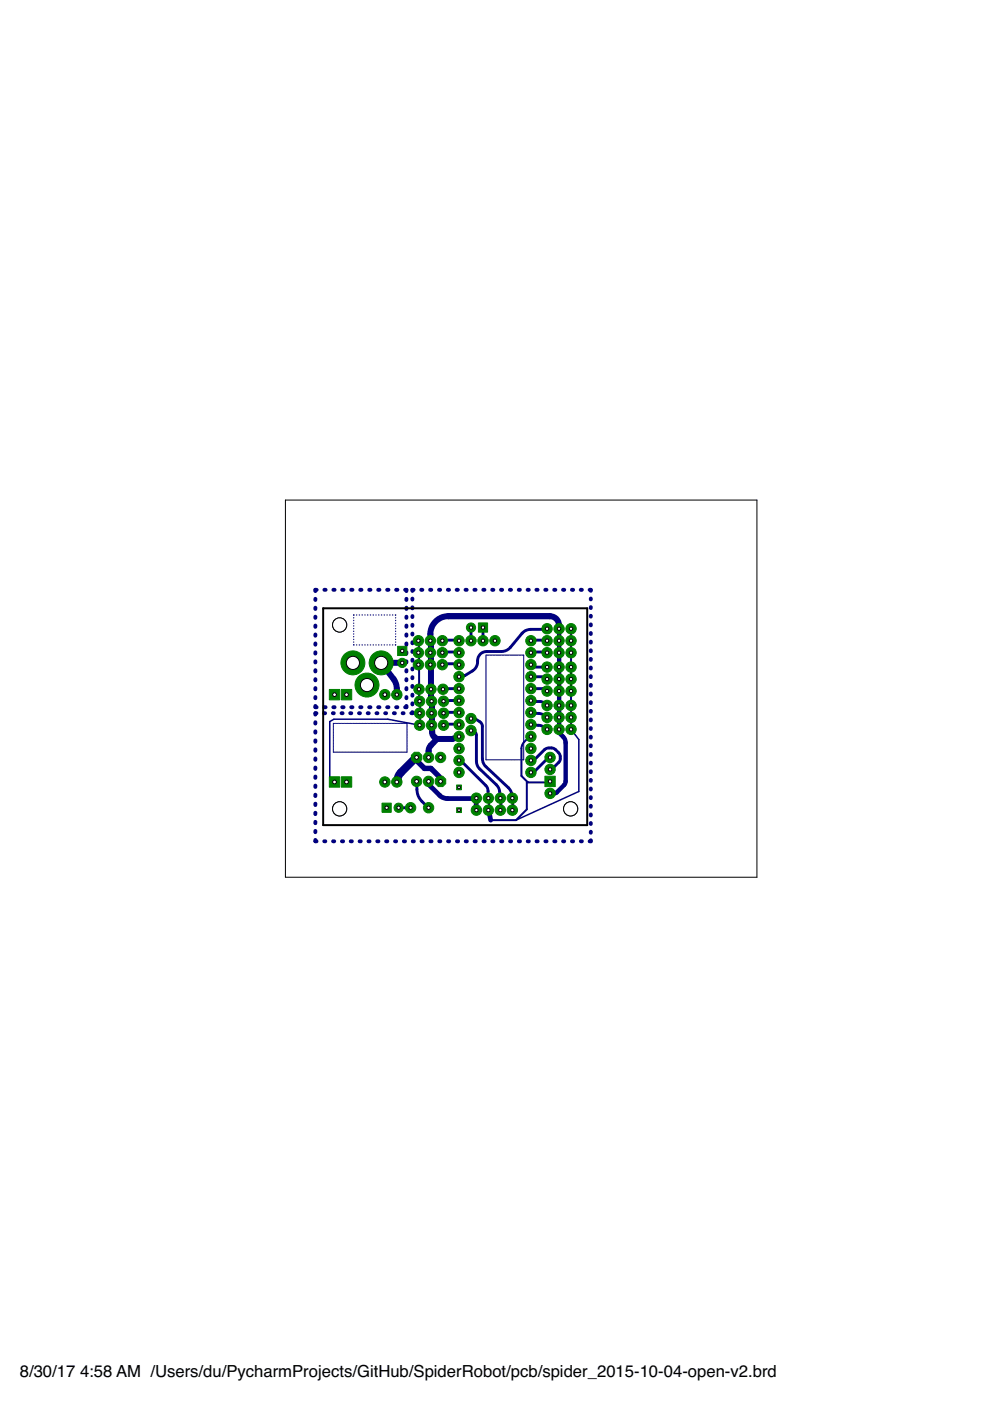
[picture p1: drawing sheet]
<svg xmlns="http://www.w3.org/2000/svg" width="210mm" height="297mm" viewBox="0 0 210 297" stroke-linecap="round" stroke-linejoin="round" font-family="sans-serif">
<defs><g id="words">
<g font-size="3.5">
<text x="4.2" y="291.8">8/30/17</text>
<text x="17" y="291.8">4:58 AM /Users/du/PycharmProjects/GitHub/SpiderRobot/pcb/spider_2015-10-04-open-v2.brd</text>
</g>
</g></defs>
<path d="M91.4 136v2M91.4 138.5v2.2M118.5 133.2a2.08 2.08 0 0 0-1.9-2.6h-21.5a3.8 3.8 0 0 0-3.9 3.9v1.2M80.8 140.5l2.9 3.8 .4 1.3v1.7M80.9 140.5h4.4M91.4 141.2v7.1M91.5 153.8l.2 1.8a1.77 1.77 0 0 0 .9 1.1M91.6 148.7v2.1M91.6 151.3v2M92.6 156.7l-1.5 1.6a3.2 3.2 0 0 0-.2 2.3M97.3 156.2l-1.4 .5h-3.3" fill="none" stroke="#000080" stroke-width="1.3"/>
<path d="M88.6 135.7l.3 .3v2.2l-.2 .2 .2 .1v2.2l-.2 .2 .2 .1v7.5l.2 .2v2.3l-.1 .2 .1 .1v2.2l-.1 .3v-.5M121.1 133.2v21.4M112.6 156.2l-.2-.1a3.9 3.9 0 0 0-1.8 2.2v6.2l1.3 1.4h4.6l.1-.2M97.3 161.2l.2 .1M98 161.8h.2M103.5 169.1l.2 .2v2.3l-.2 .2h.2v.5M111.8 165.8l-.1 .1v5.7l-2.3 2.3h-5.4" fill="none" stroke="#000080" stroke-width=".42"/>
<g fill="none" stroke="#000080" stroke-width=".61">
<path d="M93.9 138.2h3.4M93.9 135.7h3.4M99.9 133.1v2.7M102.4 133.1v2.7M112.6 138.2h3.2M112.6 135.7h3.2M115.8 133.4h-3.3l-.8 .2-1 .7-2.5 2.9-.6 .6-1.3 .3h-3.1a2.09 2.09 0 0 0-2 2.6l-.4 1-.6 .5-1.7 1.1h-1M93.9 140.7h3.4M94.1 146h3.2M94.1 153.5h3.2M94.1 151h3.2M94.1 148.5h3.2"/>
<path d="M99.9 154.9l.6 .2 .5 .5v5.8l.3 1.1 4.2 4.2a3.9 3.9 0 0 1 .6 2.5M100.1 152.4a1.91 1.91 0 0 1 2.2 1.6v6.8l.1 .8 .4 .7 5.3 5a3.2 3.2 0 0 1 .5 1.9M112.6 146h2.7l.5 .5M112.6 153.8a3.3 3.3 0 0 1 2.5 .3l.7 .6M112.6 151.3h2l.5 .2 .7 .7M112.6 148.7l2.2 .1 .5 .2 .5 .4M112.6 143.5h2.8M113.1 141.4h2.9M84.5 171.3h2.6M88.4 165.9a5 5 0 0 0 2.3 5.2M97.5 161.3l.5 .5M98.2 161.8l5 5a3.4 3.4 0 0 1 .3 2.3"/>
<path d="M106.2 169.3v2.3M108.7 169.3v2.3M113.3 161.1l2.1-2.1a2.01 2.01 0 0 1 2.4-.1 1.91 1.91 0 0 1 .9 2.5l-1.7 1.7M116.5 160.4l-3.2 3.2"/>
</g>
<path d="M90.9 166.3l2.6 2.6 .6 .3 .7 .1h5.7M101 169.3v2.3M103.7 172.3l.3 1.6" fill="none" stroke="#000080" stroke-width="1"/>
<g fill="none" stroke="#000080" stroke-width=".83">
<path d="M66.9 127v.2M66.9 128.8v.3M66.9 130.7v.3M66.9 132.6v.3M66.9 134.5v.3M66.9 136.4v.3M66.9 138.3v.3M67.1 125.1h-.2v.2M68.8 125.1h.2M70.7 125.1h.3M72.6 125.1h.3M74.5 125.1h.2"/>
<path d="M76.4 125.1h.2M78.3 125.1h.2M80.2 125.1h.3M82.1 125.1h.3M84 125.1h.3M85.9 125.1h.3v.2M86.2 127v.2M86.2 128.8v.3M86.2 130.7v.3M86.2 132.6v.3M86.2 134.5v.3M86.2 136.4v.3"/>
<path d="M86.2 138.3v.3M87.4 126.9v.2M87.4 128.8v.2M87.4 130.6v.2M87.4 132.5v.2M87.4 134.3v.2M87.4 136.2v.2M87.4 138v.2M87.4 139.9v.2M87.7 125.1h-.3v.2M89.3 125.1h.3M91.2 125.1h.2"/>
<path d="M93.1 125.1h.2M95 125.1h.2M96.8 125.1h.3M98.7 125.1h.3M100.6 125.1h.2M102.5 125.1h.2M104.4 125.1h.2M106.2 125.1h.3M108.1 125.1h.3M110 125.1h.2M111.9 125.1h.2M113.7 125.1h.3"/>
<path d="M115.6 125.1h.3M117.5 125.1h.3M119.4 125.1h.2M121.3 125.1h.2M123.1 125.1h.3M125 125.1h.3v.2M125.3 126.9v.2M125.3 128.7v.2M125.3 130.6v.1M125.3 132.4v.2M125.3 134.2v.2M125.3 136v.2"/>
<path d="M125.3 137.9v.2M125.3 139.7v.2M66.9 140.2v.3M66.9 142.1v.3M66.9 144v.3M66.9 145.9v.3M66.9 147.8v.2M66.9 149.7v.2h.2M66.9 153.1v.3M66.9 155v.3M66.9 157v.3M66.9 158.9v.3"/>
<path d="M67.1 151.2h-.2v.3M68.7 151.2h.2M68.8 149.9h.2M70.6 151.2h.2M70.7 149.9h.3M72.4 151.2h.2M72.6 149.9h.3M74.3 151.2h.2M74.5 149.9h.2M76.1 151.2h.2M76.4 149.9h.2M78 151.2h.2"/>
<path d="M78.3 149.9h.2M79.8 151.2h.2M80.2 149.9h.3M81.7 151.2h.2M82.1 149.9h.3M83.5 151.2h.2M84 149.9h.3M85.4 151.2h.2M86.2 140.2v.3M86.2 142.1v.3M86.2 144v.3M86.2 145.9v.3"/>
<path d="M86.2 147.8v.2M86.2 149.7v.2h-.3M87.4 141.7v.2M87.4 143.6v.2M87.4 145.4v.2M87.4 147.3v.2M87.4 149.1v.3M87.4 151v.2h-.2M125.3 141.5v.3M125.3 143.4v.2M125.3 145.2v.2M125.3 147v.2"/>
<path d="M125.3 148.9v.2M125.3 150.7v.2M125.3 152.5v.2M125.3 154.4v.2M125.3 156.2v.2M125.3 158v.2M125.3 159.9v.2M66.9 160.8v.3M66.9 162.7v.3M66.9 164.6v.3M66.9 166.6v.3M66.9 168.5v.3"/>
<path d="M66.9 170.4v.3M66.9 172.3v.3M66.9 174.2v.3M66.9 176.2v.2M66.9 178.1v.3h.2M68.7 178.4h.3M70.6 178.4h.3M72.5 178.4h.2M74.4 178.4h.2M76.2 178.4h.3M78.1 178.4h.3M80 178.4h.2"/>
<path d="M81.9 178.4h.2M83.8 178.4h.2M85.6 178.4h.3M87.5 178.4h.3M89.4 178.4h.2M91.2 178.4h.3M93.1 178.4h.3M95 178.4h.2M96.9 178.4h.2M98.7 178.4h.3M100.6 178.4h.3M102.5 178.4h.3"/>
<path d="M104.4 178.4h.2M106.3 178.4h.2M108.1 178.4h.3M110 178.4h.3M111.9 178.4h.2M113.7 178.4h.3M115.6 178.4h.3M117.5 178.4h.3M119.4 178.4h.2M121.3 178.4h.2M123.1 178.4h.3M125.3 178.2v.2h-.3"/>
<path d="M125.3 161.7v.2M125.3 163.5v.2M125.3 165.4v.1M125.3 167.2v.2M125.3 169v.2M125.3 170.8v.2M125.3 172.7v.2M125.3 174.5v.2M125.3 176.3v.3"/>
</g>
<path d="M89 153.8l-6.8-1.3h-11.4l-.9 .5v11.7l1 1.1M121.1 154.6l1.6 2.2v11l-13.3 6.1" fill="none" stroke="#000080" stroke-width=".32"/>
<path d="M88.2 160.6l-3.5 3.5-.6 1.7" fill="none" stroke="#000080" stroke-width="1.7"/>
<path d="M91.2 135.8l.2 .2M91.4 138l-.2 .4 .2 .1M118.8 133l-.3 .3 .1 22.1a2.74 2.74 0 0 1 1.3 2.1v8.4l-.3 .5-1.6 1.6-1.4 .2M91.4 140.7l-.2 .2 .2 .3M91.4 148.3l.2 .4M91.6 150.8v.5M91.6 153.3l-.1 .5M88.2 160.6h.1l-.1 .5M90.9 165.7v.6M93.2 164.7v1h.2M100.5 169.3h.5M101 171.6v.2" fill="none" stroke="#000080" stroke-width=".93"/>
<path d="M88.2 161.1l1.8 1.8h1.4l1.8 1.8" fill="none" stroke="#000080" stroke-width="1.1"/>
<g fill="none" stroke="#000080" stroke-width=".51">
<path d="M93.9 135.7l-.1 .1M93.9 138.2l-.1 .2M115.8 138.2l.2 .2M115.8 135.7l.2 .1M116 133.3l-.2 .1M93.9 140.7l-.1 .2M94.1 153.5l-.1 .3M94.1 151l-.1 .2M94.1 148.5l-.1 .2M94.1 146l-.2 .1M97.3 153.5v.1M97.3 151v.1"/>
<path d="M97.3 148.5h.1M99.9 152.4h.2M112.6 153.6v.2M112.6 151.1v.2M112.6 148.5v.2M112.6 143.5h.1M112.6 140.9l.5 .5M115.4 143.5l.6 .5M115.8 149.4l.2 .2M115.8 146.5h.2M116 154.6l-.2 .1M116 152.1l-.2 .1"/>
<path d="M88.3 165.7l.1 .2M90.7 171.1l.2 .2M106 169.1l.2 .2M106.2 171.6l-.1 .2M108.5 169.1l.2 .2M108.7 171.6l-.1 .2M113.3 163.6h-.7v.2M113.3 161.1h-.7v.1M116.5 160.4l.1 .2M116.6 163.1h.4"/>
</g>
<g fill="none" stroke="#000080" stroke-width=".21">
<path d="M103 139v.1M103 139.1v.1M103 139.3h.1M103 139.4h.1M103 139.5v.1M103 139.7h.1M103 139.8h.1M103 139.9v.1M103.1 138.9h-.1M103.2 138.9h.1M103.3 138.9h.1M103.4 138.9h.1"/>
<path d="M103.6 138.9h.1M103.7 138.9h.1M103.8 138.9h.1M103.9 138.9h.1M104.1 138.9h.1M104.2 138.9h.1M104.3 138.9h.1M104.5 138.9h.1M104.6 138.9h.1M104.7 138.9h.1M104.8 138.9h.1M105 138.9h.1"/>
<path d="M105.1 138.9h.1M105.2 138.9h.1M105.3 138.9h.1M105.5 138.9h.1M105.6 138.9h.1M105.7 138.9h.1M105.9 138.9h.1M106 138.9h.1M106.1 138.9h.1M106.3 138.9h.1M106.4 138.9h.1M106.5 138.9h.1"/>
<path d="M106.6 138.9h.1M106.8 138.9h.1M106.9 138.9h.1M107 138.9h.1M107.1 138.9h.1M107.3 138.9h.1M107.4 138.9h.1M107.5 138.9h.1M107.7 138.9h.1M107.8 138.9h.1M107.9 138.9h.1M108.1 138.9h.1"/>
<path d="M108.2 138.9h.1M108.3 138.9h.1M108.4 138.9h.1M108.6 138.9h.1M108.7 138.9h.1M108.8 138.9h.1M108.9 138.9h.1M109.1 138.9h.1M109.2 138.9h.1M109.3 138.9h.1M109.5 138.9h.1M109.6 138.9h.1"/>
<path d="M109.7 138.9h.1M109.9 138.9h.1M110 138.9h.1M110.1 138.9h.1M110.2 138.9h.1M110.4 138.9h.1M110.5 138.9h.1M110.6 138.9h.1M110.7 138.9h.1M110.9 138.9h.1M111 138.9h.1M111 139v.1"/>
<path d="M111 139.1v.1M111 139.3h.1M111 139.4h.1M111 139.5v.1M111 139.7h.1M111 139.8h.1M111 139.9v.1M70.7 153.4h.1M70.7 159.4v.1M70.7 153.5h.1M70.7 153.6v.1M70.7 153.8h.1"/>
<path d="M70.7 153.9h.1M70.7 154v.1M70.7 154.1v.1M70.7 154.3h.1M70.7 154.4h.1M70.7 154.5v.1M70.7 154.6v.1M70.7 154.8h.1M70.7 154.9v.1M70.7 155v.1M70.7 155.2h.1M70.7 155.3h.1"/>
<path d="M70.7 155.4v.1M70.7 155.6h.1M70.7 155.7h.1M70.7 155.8v.1M70.7 155.9v.1M70.7 156.1h.1M70.7 156.2h.1M70.7 156.3v.1M70.7 156.5h.1M70.7 156.6h.1M70.7 156.7v.1M70.7 156.8v.1"/>
<path d="M70.7 157h.1M70.7 157.1h.1M70.7 157.2v.1M70.7 157.4h.1M70.7 157.5h.1M70.7 157.6h.1M70.7 157.7v.1M70.7 157.9h.1M70.7 158v.1M70.7 158.1v.1M70.7 158.3h.1M70.7 158.4h.1"/>
<path d="M70.7 158.5v.1M70.7 158.6v.1M70.7 158.8h.1M70.7 158.9h.1M70.7 159v.1M70.7 159.2h.1M70.7 159.3h.1M70.8 153.4h.1M70.8 159.5h.1M70.9 153.4h.1M70.9 159.5h.1M71.1 153.4h.1"/>
<path d="M71.1 159.5h.1M71.2 153.4h.1M71.2 159.5h.1M71.3 153.4h.1M71.3 159.5h.1M71.4 153.4h.1M71.4 159.5h.1M71.6 153.4h.1M71.6 159.5h.1M71.7 153.4h.1M71.7 159.5h.1M71.8 153.4h.1"/>
<path d="M71.8 159.5h.1M71.9 153.4h.1M71.9 159.5h.1M72.1 153.4h.1M72.1 159.5h.1M72.2 153.4h.1M72.2 159.5h.1M72.3 153.4h.1M72.3 159.5h.1M72.5 153.4h.1M72.5 159.5h.1M72.6 153.4h.1"/>
<path d="M72.6 159.5h.1M72.7 153.4h.1M72.7 159.5h.1M72.8 153.4h.1M72.8 159.5h.1M73 153.4h.1M73 159.5h.1M73.1 153.4h.1M73.1 159.5h.1M73.2 153.4h.1M73.2 159.5h.1M73.3 153.4h.1"/>
<path d="M73.3 159.5h.1M73.5 153.4h.1M73.5 159.5h.1M73.6 153.4h.1M73.6 159.5h.1M73.7 153.4h.1M73.7 159.5h.1M73.9 153.4h.1M73.9 159.5h.1M74 153.4h.1M74 159.5h.1M74.1 153.4h.1"/>
<path d="M74.1 159.5h.1M74.3 153.4h.1M74.3 159.5h.1M74.4 153.4h.1M74.4 159.5h.1M74.5 153.4h.1M74.5 159.5h.1M74.6 153.4h.1M74.6 159.5h.1M74.8 153.4h.1M74.8 159.5h.1M74.9 153.4h.1"/>
<path d="M74.9 159.5h.1M75 153.4h.1M75 159.5h.1M75.1 153.4h.1M75.1 159.5h.1M75.3 153.4h.1M75.3 159.5h.1M75.4 153.4h.1M75.4 159.5h.1M75.5 153.4h.1M75.5 159.5h.1M75.6 153.4h.1"/>
<path d="M75.6 159.5h.1M75.8 153.4h.1M75.8 159.5h.1M75.9 153.4h.1M75.9 159.5h.1M76 153.4h.1M76 159.5h.1M76.2 153.4h.1M76.2 159.5h.1M76.3 153.4h.1M76.3 159.5h.1M76.4 153.4h.1"/>
<path d="M76.4 159.5h.1M76.5 153.4h.1M76.5 159.5h.1M76.7 153.4h.1M76.7 159.5h.1M76.8 153.4h.1M76.8 159.5h.1M76.9 153.4h.1M76.9 159.5h.1M77 153.4h.1M77 159.5h.1M77.2 153.4h.1"/>
<path d="M77.2 159.5h.1M77.3 153.4h.1M77.3 159.5h.1M77.4 153.4h.1M77.4 159.5h.1M77.6 153.4h.1M77.6 159.5h.1M77.7 153.4h.1M77.7 159.5h.1M77.8 153.4h.1M77.8 159.5h.1M78 153.4h.1"/>
<path d="M78 159.5h.1M78.1 153.4h.1M78.1 159.5h.1M78.2 153.4h.1M78.2 159.5h.1M78.3 153.4h.1M78.3 159.5h.1M78.5 153.4h.1M78.5 159.5h.1M78.6 153.4h.1M78.6 159.5h.1M78.7 153.4h.1"/>
<path d="M78.7 159.5h.1M78.8 153.4h.1M78.8 159.5h.1M79 153.4h.1M79 159.5h.1M79.1 153.4h.1M79.1 159.5h.1M79.2 153.4h.1M79.2 159.5h.1M79.4 153.4h.1M79.4 159.5h.1M79.5 153.4h.1"/>
<path d="M79.5 159.5h.1M79.6 153.4h.1M79.6 159.5h.1M79.7 153.4h.1M79.7 159.5h.1M79.9 153.4h.1M79.9 159.5h.1M80 153.4h.1M80 159.5h.1M80.1 153.4h.1M80.1 159.5h.1M80.2 153.4h.1"/>
<path d="M80.2 159.5h.1M80.4 153.4h.1M80.4 159.5h.1M80.5 153.4h.1M80.5 159.5h.1M80.6 153.4h.1M80.6 159.5h.1M80.8 153.4h.1M80.8 159.5h.1M80.9 153.4h.1M80.9 159.5h.1M81 153.4h.1"/>
<path d="M81 159.5h.1M81.1 153.4h.1M81.1 159.5h.1M81.3 153.4h.1M81.3 159.5h.1M81.4 153.4h.1M81.4 159.5h.1M81.5 153.4h.1M81.5 159.5h.1M81.6 153.4h.1M81.6 159.5h.1M81.8 153.4h.1"/>
<path d="M81.8 159.5h.1M81.9 153.4h.1M81.9 159.5h.1M82 153.4h.1M82 159.5h.1M82.2 153.4h.1M82.2 159.5h.1M82.3 153.4h.1M82.3 159.5h.1M82.4 153.4h.1M82.4 159.5h.1M82.5 153.4h.1"/>
<path d="M82.5 159.5h.1M82.7 153.4h.1M82.7 159.5h.1M82.8 153.4h.1M82.8 159.5h.1M82.9 153.4h.1M82.9 159.5h.1M83.1 153.4h.1M83.1 159.5h.1M83.2 153.4h.1M83.2 159.5h.1M83.3 153.4h.1"/>
<path d="M83.3 159.5h.1M83.4 153.4h.1M83.4 159.5h.1M83.6 153.4h.1M83.6 159.5h.1M83.7 153.4h.1M83.7 159.5h.1M83.8 153.4h.1M83.8 159.5h.1M83.9 153.4h.1M83.9 159.5h.1M84.1 153.4h.1"/>
<path d="M84.1 159.5h.1M84.2 153.4h.1M84.2 159.5h.1M84.3 153.4h.1M84.3 159.5h.1M84.5 153.4h.1M84.5 159.5h.1M84.6 153.4h.1M84.6 159.5h.1M84.7 153.4h.1M84.7 159.5h.1M84.8 153.4h.1"/>
<path d="M84.8 159.5h.1M85 153.4h.1M85 159.5h.1M85.1 153.4h.1M85.1 159.5h.1M85.2 153.4h.1M85.2 159.5h.1M85.3 153.4h.1M85.3 159.5h.1M85.5 153.4h.1M85.5 159.5h.1M85.6 153.4h.1"/>
<path d="M85.6 159.5h.1M85.7 153.4h.1M85.7 159.5h.1M85.9 153.4h.1M85.9 159.5h.1M86 153.4h.1M86 159.5h.1M86.1 153.4h.1M86.1 159.5h.1M86.3 153.4h.1M86.3 153.5h.1M86.3 153.6v.1"/>
<path d="M86.3 153.8h.1M86.3 153.9h.1M86.3 154v.1M86.3 154.1v.1M86.3 154.3h.1M86.3 154.4h.1M86.3 154.5v.1M86.3 154.6v.1M86.3 154.8h.1M86.3 154.9v.1M86.3 155v.1M86.3 155.2h.1"/>
<path d="M86.3 155.3h.1M86.3 155.4v.1M86.3 155.6h.1M86.3 155.7h.1M86.3 155.8v.1M86.3 155.9v.1M86.3 156.1h.1M86.3 156.2h.1M86.3 156.3v.1M86.3 156.5h.1M86.3 156.6h.1M86.3 156.7v.1"/>
<path d="M86.3 156.8v.1M86.3 157h.1M86.3 157.1h.1M86.3 157.2v.1M86.3 157.4h.1M86.3 157.5h.1M86.3 157.6h.1M86.3 157.7v.1M86.3 157.9h.1M86.3 158v.1M86.3 158.1v.1M86.3 158.3h.1"/>
<path d="M86.3 158.4h.1M86.3 158.5v.1M86.3 158.6v.1M86.3 158.8h.1M86.3 158.9h.1M86.3 159v.1M86.3 159.2h.1M86.3 159.3h.1M86.3 159.4v.1M103 140v.1M103 140.2h.1M103 140.3h.1"/>
<path d="M103 140.4v.1M103 140.5v.1M103 140.7h.1M103 140.8h.1M103 140.9v.1M103 141.1h.1M103 141.2h.1M103 141.3v.1M103 141.4v.1M103 141.6h.1M103 141.7h.1M103 141.8v.1"/>
<path d="M103 141.9v.1M103 142.1h.1M103 142.2h.1M103 142.3v.1M103 142.5h.1M103 142.6h.1M103 142.7v.1M103 142.9h.1M103 143h.1M103 143.1v.1M103 143.2v.1M103 143.4h.1"/>
<path d="M103 143.5h.1M103 143.6v.1M103 143.7v.1M103 143.9h.1M103 144h.1M103 144.1v.1M103 144.3h.1M103 144.4h.1M103 144.5h.1M103 144.6v.1M103 144.8h.1M103 144.9h.1"/>
<path d="M103 145v.1M103 145.1v.1M103 145.3h.1M103 145.4h.1M103 145.5v.1M103 145.6v.1M103 145.8h.1M103 145.9h.1M103 146v.1M103 146.2h.1M103 146.3h.1M103 146.4v.1"/>
<path d="M103 146.5v.1M103 146.7h.1M103 146.8h.1M103 146.9v.1M103 147v.1M103 147.2h.1M103 147.3h.1M103 147.4v.1M103 147.6h.1M103 147.7h.1M103 147.8h.1M103 147.9v.1"/>
<path d="M103 148.1h.1M103 148.2h.1M103 148.3v.1M103 148.4v.1M103 148.6h.1M103 148.7h.1M103 148.8v.1M103 149h.1M103 149.1h.1M103 149.2v.1M103 149.4h.1M103 149.5h.1"/>
<path d="M103 149.6h.1M103 149.7v.1M103 149.9h.1M103 150h.1M103 150.1v.1M103 150.2v.1M103 150.4h.1M103 150.5h.1M103 150.6v.1M103 150.7v.1M103 150.9h.1M103 151h.1"/>
<path d="M103 151.1v.1M103 151.3h.1M103 151.4h.1M103 151.5v.1M103 151.6v.1M103 151.8h.1M103 151.9h.1M103 152v.1M103 152.1v.1M103 152.3h.1M103 152.4h.1M103 152.5v.1"/>
<path d="M103 152.7h.1M103 152.8h.1M103 152.9v.1M103 153v.1M103 153.2h.1M103 153.3h.1M103 153.4v.1M103 153.5v.1M103 153.7h.1M103 153.8h.1M103 153.9v.1M103 154.1h.1"/>
<path d="M103 154.2h.1M103 154.3h.1M103 154.4v.1M103 154.6h.1M103 154.7h.1M103 154.8v.1M103 154.9v.1M103 155.1h.1M103 155.2v.1M103 155.3v.1M103 155.5h.1M103 155.6h.1"/>
<path d="M103 155.7v.1M103 155.9h.1M103 156h.1M103 156.1h.1M103 156.2v.1M103 156.4h.1M103 156.5h.1M103 156.6v.1M103 156.7v.1M103 156.9h.1M103 157h.1M103 157.1v.1"/>
<path d="M103 157.2v.1M103 157.4h.1M103 157.5h.1M103 157.6v.1M103 157.8h.1M103 157.9h.1M103 158v.1M103 158.1v.1M103 158.3h.1M103 158.4h.1M103 158.5v.1M103 158.6v.1"/>
<path d="M103 158.8h.1M103 158.9h.1M103 159v.1M103 159.2h.1M103 159.3h.1M103 159.4h.1M103 159.5v.1M103 159.7h.1M103 159.8h.1M103 159.9v.1M111 140v.1M111 140.2h.1"/>
<path d="M111 140.3h.1M111 140.4v.1M111 140.5v.1M111 140.7h.1M111 140.8h.1M111 140.9v.1M111 141.1h.1M111 141.2h.1M111 141.3v.1M111 141.4v.1M111 141.6h.1M111 141.7h.1"/>
<path d="M111 141.8v.1M111 141.9v.1M111 142.1h.1M111 142.2h.1M111 142.3v.1M111 142.5h.1M111 142.6h.1M111 142.7v.1M111 142.9h.1M111 143h.1M111 143.1v.1M111 143.2v.1"/>
<path d="M111 143.4h.1M111 143.5h.1M111 143.6v.1M111 143.7v.1M111 143.9h.1M111 144h.1M111 144.1v.1M111 144.3h.1M111 144.4h.1M111 144.5h.1M111 144.6v.1M111 144.8h.1"/>
<path d="M111 144.9h.1M111 145v.1M111 145.1v.1M111 145.3h.1M111 145.4h.1M111 145.5v.1M111 145.6v.1M111 145.8h.1M111 145.9h.1M111 146v.1M111 146.2h.1M111 146.3h.1"/>
<path d="M111 146.4v.1M111 146.5v.1M111 146.7h.1M111 146.8h.1M111 146.9v.1M111 147v.1M111 147.2h.1M111 147.3h.1M111 147.4v.1M111 147.6h.1M111 147.7h.1M111 147.8h.1"/>
<path d="M111 147.9v.1M111 148.1h.1M111 148.2h.1M111 148.3v.1M111 148.4v.1M111 148.6h.1M111 148.7h.1M111 148.8v.1M111 149h.1M111 149.1h.1M111 149.2v.1M111 149.4h.1"/>
<path d="M111 149.5h.1M111 149.6h.1M111 149.7v.1M111 149.9h.1M111 150h.1M111 150.1v.1M111 150.2v.1M111 150.4h.1M111 150.5h.1M111 150.6v.1M111 150.7v.1M111 150.9h.1"/>
<path d="M111 151h.1M111 151.1v.1M111 151.3h.1M111 151.4h.1M111 151.5v.1M111 151.6v.1M111 151.8h.1M111 151.9h.1M111 152v.1M111 152.1v.1M111 152.3h.1M111 152.4h.1"/>
<path d="M111 152.5v.1M111 152.7h.1M111 152.8h.1M111 152.9v.1M111 153v.1M111 153.2h.1M111 153.3h.1M111 153.4v.1M111 153.5v.1M111 153.7h.1M111 153.8h.1M111 153.9v.1"/>
<path d="M111 154.1h.1M111 154.2h.1M111 154.3h.1M111 154.4v.1M111 154.6h.1M111 154.7h.1M111 154.8v.1M111 154.9v.1M111 155.1h.1M111 155.2v.1M111 155.3v.1M111 155.5h.1"/>
<path d="M111 155.6h.1M111 155.7v.1M111 155.9h.1M111 156h.1M111 156.1h.1M111 156.2v.1M111 156.4h.1M111 156.5h.1M111 156.6v.1M111 156.7v.1M111 156.9h.1M111 157h.1"/>
<path d="M111 157.1v.1M111 157.2v.1M111 157.4h.1M111 157.5h.1M111 157.6v.1M111 157.8h.1M111 157.9h.1M111 158v.1M111 158.1v.1M111 158.3h.1M111 158.4h.1M111 158.5v.1"/>
<path d="M111 158.6v.1M111 158.8h.1M111 158.9h.1M111 159v.1M111 159.2h.1M111 159.3h.1M111 159.4h.1M111 159.5v.1M111 159.7h.1M111 159.8h.1M111 159.9v.1M103 161.1h.1"/>
<path d="M103 160v.1M103 160.2h.1M103 160.3h.1M103 160.4v.1M103 160.5v.1M103 160.7h.1M103 160.8h.1M103 160.9v.1M103.2 161.1h.1M103.3 161.1h.1M103.4 161.1h.1M103.6 161.1h.1"/>
<path d="M103.7 161.1h.1M103.8 161.1h.1M103.9 161.1h.1M104.1 161.1h.1M104.2 161.1h.1M104.3 161.1h.1M104.5 161.1h.1M104.6 161.1h.1M104.7 161.1h.1M104.8 161.1h.1M105 161.1h.1M105.1 161.1h.1"/>
<path d="M105.2 161.1h.1M105.3 161.1h.1M105.5 161.1h.1M105.6 161.1h.1M105.7 161.1h.1M105.9 161.1h.1M106 161.1h.1M106.1 161.1h.1M106.3 161.1h.1M106.4 161.1h.1M106.5 161.1h.1M106.6 161.1h.1"/>
<path d="M106.8 161.1h.1M106.9 161.1h.1M107 161.1h.1M107.1 161.1h.1M107.3 161.1h.1M107.4 161.1h.1M107.5 161.1h.1M107.7 161.1h.1M107.8 161.1h.1M107.9 161.1h.1M108.1 161.1h.1M108.2 161.1h.1"/>
<path d="M108.3 161.1h.1M108.4 161.1h.1M108.6 161.1h.1M108.7 161.1h.1M108.8 161.1h.1M108.9 161.1h.1M109.1 161.1h.1M109.2 161.1h.1M109.3 161.1h.1M109.5 161.1h.1M109.6 161.1h.1M109.7 161.1h.1"/>
<path d="M109.9 161.1h.1M110 161.1h.1M110.1 161.1h.1M110.2 161.1h.1M110.4 161.1h.1M110.5 161.1h.1M110.6 161.1h.1M110.7 161.1h.1M110.9 161.1h.1M111 160v.1M111 160.2h.1M111 160.3h.1"/>
<path d="M111 160.4v.1M111 160.5v.1M111 160.7h.1M111 160.8h.1M111 160.9v.1M111 161.1h.1"/>
</g>
<g fill="none" stroke="#000080" stroke-width=".25">
<path d="M75 136.7h.1M75 131h.1M75 131.5v.1M75 132.1v.1M75 132.7h.1M75 133.2v.1M75 133.8v.1M75 134.4v.1M75 135h.1M75 135.5v.1M75 136.1v.1M75.1 130.4l-.1 .1"/>
<path d="M75.6 130.4h.1M75.6 136.7h.1M76.2 130.4h.1M76.2 136.7h.1M76.8 130.4h.1M76.8 136.7h.1M77.3 130.4h.1M77.3 136.7h.1M77.9 130.4h.1M77.9 136.7h.1M78.5 130.4h.1M78.5 136.7h.1"/>
<path d="M79.1 130.4h.1M79.1 136.7h.1M79.7 130.4h.1M79.7 136.7h.1M80.3 130.4h.1M80.3 136.7h.1M80.9 130.4h.1M80.9 136.7h.1M81.4 130.4h.1M81.4 136.7h.1M82 130.4h.1M82 136.7h.1"/>
<path d="M82.6 130.4h.1M82.6 136.7h.1M83.2 130.4h.1M83.2 136.7h.1M83.8 130.4l.1 .1M83.9 131h.1M83.9 131.5v.1M83.9 132.1v.1M83.9 132.7h.1M83.9 133.2v.1M83.9 133.8v.1M83.9 134.4v.1"/>
<path d="M83.9 135h.1M83.9 135.5v.1M83.9 136.1v.1M83.9 136.7h-.1"/>
</g>
<circle cx="116" cy="154.6" r="1.1" fill="#008000" stroke="#008000" stroke-width=".21"/>
<circle cx="116" cy="154.6" r=".36" fill="#fff" stroke="#000" stroke-width=".21"/>
<circle cx="118.5" cy="154.6" r="1.1" fill="#008000" stroke="#008000" stroke-width=".21"/>
<circle cx="118.5" cy="154.6" r=".36" fill="#fff" stroke="#000" stroke-width=".21"/>
<circle cx="121.1" cy="154.6" r="1.1" fill="#008000" stroke="#008000" stroke-width=".21"/>
<circle cx="121.1" cy="154.6" r=".36" fill="#fff" stroke="#000" stroke-width=".21"/>
<circle cx="116" cy="146.5" r="1.1" fill="#008000" stroke="#008000" stroke-width=".21"/>
<circle cx="116" cy="146.5" r=".36" fill="#fff" stroke="#000" stroke-width=".21"/>
<circle cx="118.5" cy="146.5" r="1.1" fill="#008000" stroke="#008000" stroke-width=".21"/>
<circle cx="118.5" cy="146.5" r=".36" fill="#fff" stroke="#000" stroke-width=".21"/>
<circle cx="121.1" cy="146.5" r="1.1" fill="#008000" stroke="#008000" stroke-width=".21"/>
<circle cx="121.1" cy="146.5" r=".36" fill="#fff" stroke="#000" stroke-width=".21"/>
<circle cx="116" cy="138.4" r="1.1" fill="#008000" stroke="#008000" stroke-width=".21"/>
<circle cx="116" cy="138.4" r=".36" fill="#fff" stroke="#000" stroke-width=".21"/>
<circle cx="118.5" cy="138.4" r="1.1" fill="#008000" stroke="#008000" stroke-width=".21"/>
<circle cx="118.5" cy="138.4" r=".36" fill="#fff" stroke="#000" stroke-width=".21"/>
<circle cx="121.1" cy="138.4" r="1.1" fill="#008000" stroke="#008000" stroke-width=".21"/>
<circle cx="121.1" cy="138.4" r=".36" fill="#fff" stroke="#000" stroke-width=".21"/>
<circle cx="93.8" cy="140.9" r="1.1" fill="#008000" stroke="#008000" stroke-width=".21"/>
<circle cx="93.8" cy="140.9" r=".36" fill="#fff" stroke="#000" stroke-width=".21"/>
<circle cx="91.2" cy="140.9" r="1.1" fill="#008000" stroke="#008000" stroke-width=".21"/>
<circle cx="91.2" cy="140.9" r=".36" fill="#fff" stroke="#000" stroke-width=".21"/>
<circle cx="88.7" cy="140.9" r="1.1" fill="#008000" stroke="#008000" stroke-width=".21"/>
<circle cx="88.7" cy="140.9" r=".36" fill="#fff" stroke="#000" stroke-width=".21"/>
<circle cx="116" cy="152.1" r="1.1" fill="#008000" stroke="#008000" stroke-width=".21"/>
<circle cx="116" cy="152.1" r=".36" fill="#fff" stroke="#000" stroke-width=".21"/>
<circle cx="118.5" cy="152.1" r="1.1" fill="#008000" stroke="#008000" stroke-width=".21"/>
<circle cx="118.5" cy="152.1" r=".36" fill="#fff" stroke="#000" stroke-width=".21"/>
<circle cx="121.1" cy="152.1" r="1.1" fill="#008000" stroke="#008000" stroke-width=".21"/>
<circle cx="121.1" cy="152.1" r=".36" fill="#fff" stroke="#000" stroke-width=".21"/>
<circle cx="116" cy="144" r="1.1" fill="#008000" stroke="#008000" stroke-width=".21"/>
<circle cx="116" cy="144" r=".36" fill="#fff" stroke="#000" stroke-width=".21"/>
<circle cx="118.5" cy="144" r="1.1" fill="#008000" stroke="#008000" stroke-width=".21"/>
<circle cx="118.5" cy="144" r=".36" fill="#fff" stroke="#000" stroke-width=".21"/>
<circle cx="121.1" cy="144" r="1.1" fill="#008000" stroke="#008000" stroke-width=".21"/>
<circle cx="121.1" cy="144" r=".36" fill="#fff" stroke="#000" stroke-width=".21"/>
<circle cx="116" cy="135.8" r="1.1" fill="#008000" stroke="#008000" stroke-width=".21"/>
<circle cx="116" cy="135.8" r=".36" fill="#fff" stroke="#000" stroke-width=".21"/>
<circle cx="118.5" cy="135.8" r="1.1" fill="#008000" stroke="#008000" stroke-width=".21"/>
<circle cx="118.5" cy="135.8" r=".36" fill="#fff" stroke="#000" stroke-width=".21"/>
<circle cx="121.1" cy="135.8" r="1.1" fill="#008000" stroke="#008000" stroke-width=".21"/>
<circle cx="121.1" cy="135.8" r=".36" fill="#fff" stroke="#000" stroke-width=".21"/>
<circle cx="93.8" cy="138.4" r="1.1" fill="#008000" stroke="#008000" stroke-width=".21"/>
<circle cx="93.8" cy="138.4" r=".36" fill="#fff" stroke="#000" stroke-width=".21"/>
<circle cx="91.2" cy="138.4" r="1.1" fill="#008000" stroke="#008000" stroke-width=".21"/>
<circle cx="91.2" cy="138.4" r=".36" fill="#fff" stroke="#000" stroke-width=".21"/>
<circle cx="88.7" cy="138.4" r="1.1" fill="#008000" stroke="#008000" stroke-width=".21"/>
<circle cx="88.7" cy="138.4" r=".36" fill="#fff" stroke="#000" stroke-width=".21"/>
<circle cx="116.6" cy="160.6" r="1.1" fill="#008000" stroke="#008000" stroke-width=".21"/>
<circle cx="116.6" cy="160.6" r=".36" fill="#fff" stroke="#000" stroke-width=".21"/>
<circle cx="116.6" cy="163.1" r="1.1" fill="#008000" stroke="#008000" stroke-width=".21"/>
<circle cx="116.6" cy="163.1" r=".36" fill="#fff" stroke="#000" stroke-width=".21"/>
<path d="M115.5 164.6h2.2v2.2h-2.2z" fill="#008000" stroke="#008000" stroke-width=".21"/>
<circle cx="116.6" cy="165.7" r=".36" fill="#fff" stroke="#000" stroke-width=".21"/>
<circle cx="116.6" cy="168.2" r="1.1" fill="#008000" stroke="#008000" stroke-width=".21"/>
<circle cx="116.6" cy="168.2" r=".36" fill="#fff" stroke="#000" stroke-width=".21"/>
<circle cx="101" cy="169.2" r="1.1" fill="#008000" stroke="#008000" stroke-width=".21"/>
<circle cx="101" cy="169.2" r=".36" fill="#fff" stroke="#000" stroke-width=".21"/>
<circle cx="103.5" cy="169.2" r="1.1" fill="#008000" stroke="#008000" stroke-width=".21"/>
<circle cx="103.5" cy="169.2" r=".36" fill="#fff" stroke="#000" stroke-width=".21"/>
<circle cx="106.1" cy="169.2" r="1.1" fill="#008000" stroke="#008000" stroke-width=".21"/>
<circle cx="106.1" cy="169.2" r=".36" fill="#fff" stroke="#000" stroke-width=".21"/>
<circle cx="108.6" cy="169.2" r="1.1" fill="#008000" stroke="#008000" stroke-width=".21"/>
<circle cx="108.6" cy="169.2" r=".36" fill="#fff" stroke="#000" stroke-width=".21"/>
<circle cx="74.8" cy="140.5" r="2.54" fill="#008000" stroke="#008000" stroke-width=".21"/>
<circle cx="74.8" cy="140.5" r="1.4" fill="#fff" stroke="#000" stroke-width=".21"/>
<circle cx="77.8" cy="145.2" r="2.54" fill="#008000" stroke="#008000" stroke-width=".21"/>
<circle cx="77.8" cy="145.2" r="1.4" fill="#fff" stroke="#000" stroke-width=".21"/>
<circle cx="80.8" cy="140.5" r="2.54" fill="#008000" stroke="#008000" stroke-width=".21"/>
<circle cx="80.8" cy="140.5" r="1.4" fill="#fff" stroke="#000" stroke-width=".21"/>
<circle cx="84.5" cy="171.3" r=".97" fill="#008000" stroke="#008000" stroke-width=".21"/>
<circle cx="84.5" cy="171.3" r=".36" fill="#fff" stroke="#000" stroke-width=".21"/>
<path d="M81 170.3h2v1.9h-2z" fill="#008000" stroke="#008000" stroke-width=".21"/>
<circle cx="82" cy="171.3" r=".36" fill="#fff" stroke="#000" stroke-width=".21"/>
<circle cx="97.3" cy="135.8" r="1.1" fill="#008000" stroke="#008000" stroke-width=".21"/>
<circle cx="97.3" cy="135.8" r=".36" fill="#fff" stroke="#000" stroke-width=".21"/>
<circle cx="97.3" cy="138.4" r="1.1" fill="#008000" stroke="#008000" stroke-width=".21"/>
<circle cx="97.3" cy="138.4" r=".36" fill="#fff" stroke="#000" stroke-width=".21"/>
<circle cx="97.3" cy="140.9" r="1.1" fill="#008000" stroke="#008000" stroke-width=".21"/>
<circle cx="97.3" cy="140.9" r=".36" fill="#fff" stroke="#000" stroke-width=".21"/>
<circle cx="97.3" cy="143.5" r="1.1" fill="#008000" stroke="#008000" stroke-width=".21"/>
<circle cx="97.3" cy="143.5" r=".36" fill="#fff" stroke="#000" stroke-width=".21"/>
<circle cx="97.3" cy="146" r="1.1" fill="#008000" stroke="#008000" stroke-width=".21"/>
<circle cx="97.3" cy="146" r=".36" fill="#fff" stroke="#000" stroke-width=".21"/>
<circle cx="97.3" cy="148.5" r="1.1" fill="#008000" stroke="#008000" stroke-width=".21"/>
<circle cx="97.3" cy="148.5" r=".36" fill="#fff" stroke="#000" stroke-width=".21"/>
<circle cx="97.3" cy="151.1" r="1.1" fill="#008000" stroke="#008000" stroke-width=".21"/>
<circle cx="97.3" cy="151.1" r=".36" fill="#fff" stroke="#000" stroke-width=".21"/>
<circle cx="97.3" cy="153.6" r="1.1" fill="#008000" stroke="#008000" stroke-width=".21"/>
<circle cx="97.3" cy="153.6" r=".36" fill="#fff" stroke="#000" stroke-width=".21"/>
<circle cx="97.3" cy="156.2" r="1.1" fill="#008000" stroke="#008000" stroke-width=".21"/>
<circle cx="97.3" cy="156.2" r=".36" fill="#fff" stroke="#000" stroke-width=".21"/>
<circle cx="97.3" cy="158.7" r="1.1" fill="#008000" stroke="#008000" stroke-width=".21"/>
<circle cx="97.3" cy="158.7" r=".36" fill="#fff" stroke="#000" stroke-width=".21"/>
<circle cx="97.3" cy="161.2" r="1.1" fill="#008000" stroke="#008000" stroke-width=".21"/>
<circle cx="97.3" cy="161.2" r=".36" fill="#fff" stroke="#000" stroke-width=".21"/>
<circle cx="97.3" cy="163.8" r="1.1" fill="#008000" stroke="#008000" stroke-width=".21"/>
<circle cx="97.3" cy="163.8" r=".36" fill="#fff" stroke="#000" stroke-width=".21"/>
<circle cx="99.9" cy="135.8" r="1.1" fill="#008000" stroke="#008000" stroke-width=".21"/>
<circle cx="99.9" cy="135.8" r=".36" fill="#fff" stroke="#000" stroke-width=".21"/>
<circle cx="102.4" cy="135.8" r="1.1" fill="#008000" stroke="#008000" stroke-width=".21"/>
<circle cx="102.4" cy="135.8" r=".36" fill="#fff" stroke="#000" stroke-width=".21"/>
<circle cx="104.9" cy="135.8" r="1.1" fill="#008000" stroke="#008000" stroke-width=".21"/>
<circle cx="104.9" cy="135.8" r=".36" fill="#fff" stroke="#000" stroke-width=".21"/>
<circle cx="99.9" cy="154.9" r="1.1" fill="#008000" stroke="#008000" stroke-width=".21"/>
<circle cx="99.9" cy="154.9" r=".36" fill="#fff" stroke="#000" stroke-width=".21"/>
<circle cx="99.9" cy="152.4" r="1.1" fill="#008000" stroke="#008000" stroke-width=".21"/>
<circle cx="99.9" cy="152.4" r=".36" fill="#fff" stroke="#000" stroke-width=".21"/>
<circle cx="112.6" cy="135.8" r="1.1" fill="#008000" stroke="#008000" stroke-width=".21"/>
<circle cx="112.6" cy="135.8" r=".36" fill="#fff" stroke="#000" stroke-width=".21"/>
<circle cx="112.6" cy="138.4" r="1.1" fill="#008000" stroke="#008000" stroke-width=".21"/>
<circle cx="112.6" cy="138.4" r=".36" fill="#fff" stroke="#000" stroke-width=".21"/>
<circle cx="112.6" cy="140.9" r="1.1" fill="#008000" stroke="#008000" stroke-width=".21"/>
<circle cx="112.6" cy="140.9" r=".36" fill="#fff" stroke="#000" stroke-width=".21"/>
<circle cx="112.6" cy="143.5" r="1.1" fill="#008000" stroke="#008000" stroke-width=".21"/>
<circle cx="112.6" cy="143.5" r=".36" fill="#fff" stroke="#000" stroke-width=".21"/>
<circle cx="112.6" cy="146" r="1.1" fill="#008000" stroke="#008000" stroke-width=".21"/>
<circle cx="112.6" cy="146" r=".36" fill="#fff" stroke="#000" stroke-width=".21"/>
<circle cx="112.6" cy="148.5" r="1.1" fill="#008000" stroke="#008000" stroke-width=".21"/>
<circle cx="112.6" cy="148.5" r=".36" fill="#fff" stroke="#000" stroke-width=".21"/>
<circle cx="112.6" cy="153.6" r="1.1" fill="#008000" stroke="#008000" stroke-width=".21"/>
<circle cx="112.6" cy="153.6" r=".36" fill="#fff" stroke="#000" stroke-width=".21"/>
<circle cx="112.6" cy="156.2" r="1.1" fill="#008000" stroke="#008000" stroke-width=".21"/>
<circle cx="112.6" cy="156.2" r=".36" fill="#fff" stroke="#000" stroke-width=".21"/>
<circle cx="112.6" cy="161.2" r="1.1" fill="#008000" stroke="#008000" stroke-width=".21"/>
<circle cx="112.6" cy="161.2" r=".36" fill="#fff" stroke="#000" stroke-width=".21"/>
<circle cx="112.6" cy="163.8" r="1.1" fill="#008000" stroke="#008000" stroke-width=".21"/>
<circle cx="112.6" cy="163.8" r=".36" fill="#fff" stroke="#000" stroke-width=".21"/>
<circle cx="112.6" cy="158.7" r="1.1" fill="#008000" stroke="#008000" stroke-width=".21"/>
<circle cx="112.6" cy="158.7" r=".36" fill="#fff" stroke="#000" stroke-width=".21"/>
<circle cx="112.6" cy="151.1" r="1.1" fill="#008000" stroke="#008000" stroke-width=".21"/>
<circle cx="112.6" cy="151.1" r=".36" fill="#fff" stroke="#000" stroke-width=".21"/>
<circle cx="87.1" cy="171.3" r="1.1" fill="#008000" stroke="#008000" stroke-width=".21"/>
<circle cx="87.1" cy="171.3" r=".36" fill="#fff" stroke="#000" stroke-width=".21"/>
<circle cx="90.9" cy="171.3" r="1.1" fill="#008000" stroke="#008000" stroke-width=".21"/>
<circle cx="90.9" cy="171.3" r=".36" fill="#fff" stroke="#000" stroke-width=".21"/>
<circle cx="90.9" cy="160.6" r="1.1" fill="#008000" stroke="#008000" stroke-width=".21"/>
<circle cx="90.9" cy="160.6" r=".4" fill="#fff" stroke="#000" stroke-width=".21"/>
<circle cx="88.3" cy="160.6" r="1.2" fill="#008000" stroke="#008000" stroke-width=".21"/>
<circle cx="88.3" cy="160.6" r=".4" fill="#fff" stroke="#000" stroke-width=".21"/>
<circle cx="93.4" cy="160.6" r="1.1" fill="#008000" stroke="#008000" stroke-width=".21"/>
<circle cx="93.4" cy="160.6" r=".4" fill="#fff" stroke="#000" stroke-width=".21"/>
<circle cx="88.3" cy="165.7" r="1.1" fill="#008000" stroke="#008000" stroke-width=".21"/>
<circle cx="88.3" cy="165.7" r=".4" fill="#fff" stroke="#000" stroke-width=".21"/>
<circle cx="90.9" cy="165.7" r="1.1" fill="#008000" stroke="#008000" stroke-width=".21"/>
<circle cx="90.9" cy="165.7" r=".4" fill="#fff" stroke="#000" stroke-width=".21"/>
<circle cx="93.4" cy="165.7" r="1.2" fill="#008000" stroke="#008000" stroke-width=".21"/>
<circle cx="93.4" cy="165.7" r=".4" fill="#fff" stroke="#000" stroke-width=".21"/>
<circle cx="116" cy="149.6" r="1.1" fill="#008000" stroke="#008000" stroke-width=".21"/>
<circle cx="116" cy="149.6" r=".36" fill="#fff" stroke="#000" stroke-width=".21"/>
<circle cx="118.5" cy="149.6" r="1.1" fill="#008000" stroke="#008000" stroke-width=".21"/>
<circle cx="118.5" cy="149.6" r=".36" fill="#fff" stroke="#000" stroke-width=".21"/>
<circle cx="121.1" cy="149.6" r="1.1" fill="#008000" stroke="#008000" stroke-width=".21"/>
<circle cx="121.1" cy="149.6" r=".36" fill="#fff" stroke="#000" stroke-width=".21"/>
<circle cx="116" cy="141.4" r="1.1" fill="#008000" stroke="#008000" stroke-width=".21"/>
<circle cx="116" cy="141.4" r=".36" fill="#fff" stroke="#000" stroke-width=".21"/>
<circle cx="118.5" cy="141.4" r="1.1" fill="#008000" stroke="#008000" stroke-width=".21"/>
<circle cx="118.5" cy="141.4" r=".36" fill="#fff" stroke="#000" stroke-width=".21"/>
<circle cx="121.1" cy="141.4" r="1.1" fill="#008000" stroke="#008000" stroke-width=".21"/>
<circle cx="121.1" cy="141.4" r=".36" fill="#fff" stroke="#000" stroke-width=".21"/>
<circle cx="116" cy="133.3" r="1.1" fill="#008000" stroke="#008000" stroke-width=".21"/>
<circle cx="116" cy="133.3" r=".36" fill="#fff" stroke="#000" stroke-width=".21"/>
<circle cx="118.5" cy="133.3" r="1.1" fill="#008000" stroke="#008000" stroke-width=".21"/>
<circle cx="118.5" cy="133.3" r=".36" fill="#fff" stroke="#000" stroke-width=".21"/>
<circle cx="121.1" cy="133.3" r="1.1" fill="#008000" stroke="#008000" stroke-width=".21"/>
<circle cx="121.1" cy="133.3" r=".36" fill="#fff" stroke="#000" stroke-width=".21"/>
<circle cx="93.8" cy="135.8" r="1.1" fill="#008000" stroke="#008000" stroke-width=".21"/>
<circle cx="93.8" cy="135.8" r=".36" fill="#fff" stroke="#000" stroke-width=".21"/>
<circle cx="91.2" cy="135.8" r="1.1" fill="#008000" stroke="#008000" stroke-width=".21"/>
<circle cx="91.2" cy="135.8" r=".36" fill="#fff" stroke="#000" stroke-width=".21"/>
<circle cx="88.7" cy="135.8" r="1.1" fill="#008000" stroke="#008000" stroke-width=".21"/>
<circle cx="88.7" cy="135.8" r=".36" fill="#fff" stroke="#000" stroke-width=".21"/>
<circle cx="84.1" cy="147.3" r="1.1" fill="#008000" stroke="#008000" stroke-width=".21"/>
<circle cx="84.1" cy="147.3" r=".36" fill="#fff" stroke="#000" stroke-width=".21"/>
<path d="M69.8 146.2h2.2v2.2h-2.2z" fill="#008000" stroke="#008000" stroke-width=".21"/>
<circle cx="70.9" cy="147.3" r=".4" fill="#fff" stroke="#000" stroke-width=".21"/>
<path d="M69.8 164.7h2.2v2.2h-2.2z" fill="#008000" stroke="#008000" stroke-width=".21"/>
<circle cx="70.9" cy="165.8" r=".4" fill="#fff" stroke="#000" stroke-width=".21"/>
<circle cx="84.1" cy="165.8" r="1.1" fill="#008000" stroke="#008000" stroke-width=".21"/>
<circle cx="84.1" cy="165.8" r=".4" fill="#fff" stroke="#000" stroke-width=".21"/>
<circle cx="81.6" cy="147.3" r="1.1" fill="#008000" stroke="#008000" stroke-width=".21"/>
<circle cx="81.6" cy="147.3" r=".4" fill="#fff" stroke="#000" stroke-width=".21"/>
<path d="M72.4 146.2h2.2v2.2h-2.2z" fill="#008000" stroke="#008000" stroke-width=".21"/>
<circle cx="73.5" cy="147.3" r=".4" fill="#fff" stroke="#000" stroke-width=".21"/>
<circle cx="81.6" cy="165.8" r="1.1" fill="#008000" stroke="#008000" stroke-width=".21"/>
<circle cx="81.6" cy="165.8" r=".4" fill="#fff" stroke="#000" stroke-width=".21"/>
<path d="M72.4 164.7h2.2v2.2h-2.2z" fill="#008000" stroke="#008000" stroke-width=".21"/>
<circle cx="73.5" cy="165.8" r=".4" fill="#fff" stroke="#000" stroke-width=".21"/>
<circle cx="85.3" cy="140.5" r=".97" fill="#008000" stroke="#008000" stroke-width=".21"/>
<circle cx="85.3" cy="140.5" r=".36" fill="#fff" stroke="#000" stroke-width=".21"/>
<path d="M84.3 137h2v2h-2z" fill="#008000" stroke="#008000" stroke-width=".21"/>
<circle cx="85.3" cy="138" r=".36" fill="#fff" stroke="#000" stroke-width=".21"/>
<circle cx="101" cy="171.8" r="1.1" fill="#008000" stroke="#008000" stroke-width=".21"/>
<circle cx="101" cy="171.8" r=".36" fill="#fff" stroke="#000" stroke-width=".21"/>
<circle cx="103.5" cy="171.8" r="1.1" fill="#008000" stroke="#008000" stroke-width=".21"/>
<circle cx="103.5" cy="171.8" r=".36" fill="#fff" stroke="#000" stroke-width=".21"/>
<circle cx="106.1" cy="171.8" r="1.1" fill="#008000" stroke="#008000" stroke-width=".21"/>
<circle cx="106.1" cy="171.8" r=".36" fill="#fff" stroke="#000" stroke-width=".21"/>
<circle cx="108.6" cy="171.8" r="1.1" fill="#008000" stroke="#008000" stroke-width=".21"/>
<circle cx="108.6" cy="171.8" r=".36" fill="#fff" stroke="#000" stroke-width=".21"/>
<circle cx="89" cy="153.8" r="1.1" fill="#008000" stroke="#008000" stroke-width=".21"/>
<circle cx="89" cy="153.8" r=".36" fill="#fff" stroke="#000" stroke-width=".21"/>
<circle cx="91.5" cy="153.8" r="1.1" fill="#008000" stroke="#008000" stroke-width=".21"/>
<circle cx="91.5" cy="153.8" r=".36" fill="#fff" stroke="#000" stroke-width=".21"/>
<circle cx="94" cy="153.8" r="1.1" fill="#008000" stroke="#008000" stroke-width=".21"/>
<circle cx="94" cy="153.8" r=".36" fill="#fff" stroke="#000" stroke-width=".21"/>
<circle cx="89" cy="151.2" r="1.1" fill="#008000" stroke="#008000" stroke-width=".21"/>
<circle cx="89" cy="151.2" r=".36" fill="#fff" stroke="#000" stroke-width=".21"/>
<circle cx="91.5" cy="151.2" r="1.1" fill="#008000" stroke="#008000" stroke-width=".21"/>
<circle cx="91.5" cy="151.2" r=".36" fill="#fff" stroke="#000" stroke-width=".21"/>
<circle cx="94" cy="151.2" r="1.1" fill="#008000" stroke="#008000" stroke-width=".21"/>
<circle cx="94" cy="151.2" r=".36" fill="#fff" stroke="#000" stroke-width=".21"/>
<circle cx="89" cy="148.7" r="1.1" fill="#008000" stroke="#008000" stroke-width=".21"/>
<circle cx="89" cy="148.7" r=".36" fill="#fff" stroke="#000" stroke-width=".21"/>
<circle cx="91.5" cy="148.7" r="1.1" fill="#008000" stroke="#008000" stroke-width=".21"/>
<circle cx="91.5" cy="148.7" r=".36" fill="#fff" stroke="#000" stroke-width=".21"/>
<circle cx="94" cy="148.7" r="1.1" fill="#008000" stroke="#008000" stroke-width=".21"/>
<circle cx="94" cy="148.7" r=".36" fill="#fff" stroke="#000" stroke-width=".21"/>
<circle cx="88.8" cy="146.1" r="1.1" fill="#008000" stroke="#008000" stroke-width=".21"/>
<circle cx="88.8" cy="146.1" r=".36" fill="#fff" stroke="#000" stroke-width=".21"/>
<circle cx="91.4" cy="146.1" r="1.1" fill="#008000" stroke="#008000" stroke-width=".21"/>
<circle cx="91.4" cy="146.1" r=".36" fill="#fff" stroke="#000" stroke-width=".21"/>
<circle cx="93.9" cy="146.1" r="1.1" fill="#008000" stroke="#008000" stroke-width=".21"/>
<circle cx="93.9" cy="146.1" r=".36" fill="#fff" stroke="#000" stroke-width=".21"/>
<circle cx="99.9" cy="133.1" r=".97" fill="#008000" stroke="#008000" stroke-width=".21"/>
<circle cx="99.9" cy="133.1" r=".36" fill="#fff" stroke="#000" stroke-width=".21"/>
<path d="M101.4 132.1h2v1.9h-2z" fill="#008000" stroke="#008000" stroke-width=".21"/>
<circle cx="102.4" cy="133.1" r=".36" fill="#fff" stroke="#000" stroke-width=".21"/>
<path d="M96.8 166.4h1v1h-1z" fill="#008000" stroke="#008000" stroke-width=".21"/>
<circle cx="97.3" cy="166.9" r=".3" fill="#fff" stroke="#000" stroke-width=".21"/>
<path d="M96.8 171.3h1v1h-1z" fill="#008000" stroke="#008000" stroke-width=".21"/>
<circle cx="97.3" cy="171.8" r=".3" fill="#fff" stroke="#000" stroke-width=".21"/>
<g fill="none" stroke="#000" stroke-width=".21">
<path d="M60.5 106h100v80h-100z"/>
<circle cx="72" cy="132.5" r="1.5"/>
</g>
<path d="M68.5 129h56v45.9h-56z" fill="none" stroke="#000" stroke-width=".42"/>
<circle cx="72" cy="132.5" r="1.5" fill="#fff" stroke="#000" stroke-width=".21"/>
<circle cx="72" cy="171.5" r="1.5" fill="none" stroke="#000" stroke-width=".21"/>
<circle cx="72" cy="171.5" r="1.5" fill="#fff" stroke="#000" stroke-width=".21"/>
<circle cx="121" cy="171.5" r="1.5" fill="none" stroke="#000" stroke-width=".21"/>
<circle cx="121" cy="171.5" r="1.5" fill="#fff" stroke="#000" stroke-width=".21"/>
<use href="#words"/>
</svg>
